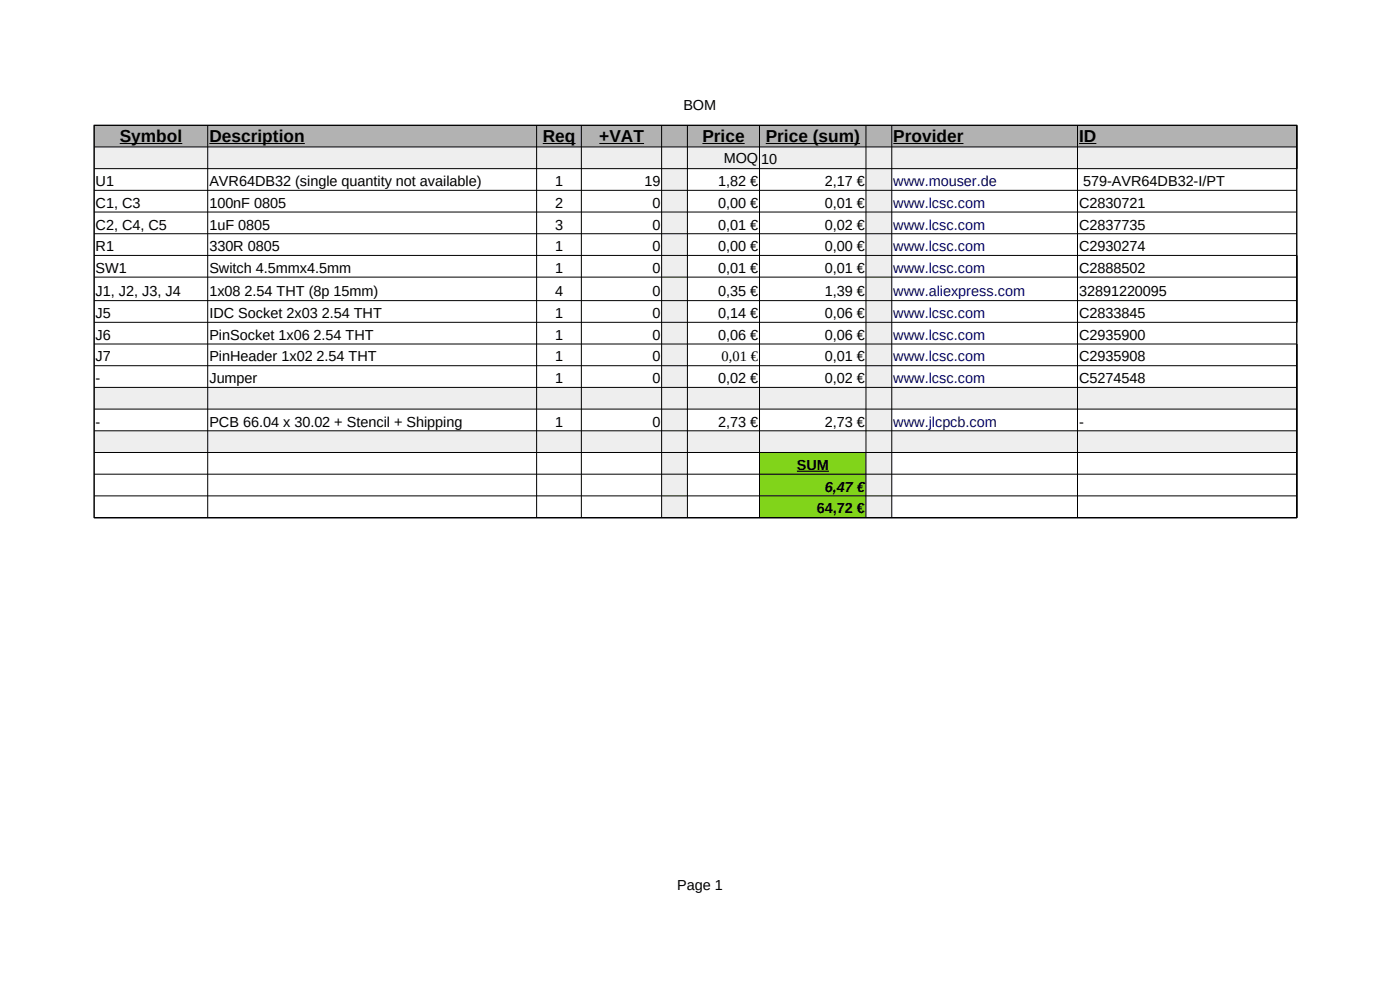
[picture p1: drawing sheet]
<svg xmlns="http://www.w3.org/2000/svg" width="297mm" height="210mm" viewBox="0 0 297 210" stroke-linecap="round" stroke-linejoin="round" font-family="sans-serif">
<defs><g id="words">
<g font-size="3.7">
<text x="25.4" y="30.1">Symbol</text>
<text x="44.4" y="30.1">Description</text>
<text x="115.1" y="30.1">Req</text>
<text x="127.1" y="30.1">+VAT</text>
<text x="149" y="30.1">Price</text>
<text x="162.5" y="30.1">Price (sum)</text>
<text x="189.5" y="30.1">Provider</text>
<text x="228.9" y="30.1">ID</text>
</g>
<g font-size="3.1">
<text x="145" y="23.3">BOM</text>
<text x="153.5" y="34.6">MOQ</text>
<text x="161.5" y="34.9">10</text>
<text x="20.3" y="39.5">U1</text>
<text x="44.4" y="39.5">AVR64DB32 (single quantity not available)</text>
<text x="117.8" y="39.5">1</text>
<text x="136.7" y="39.5">19</text>
<text x="152.4" y="39.5">1,82 €</text>
<text x="175" y="39.5">2,17 €</text>
<text x="229.8" y="39.5">579-AVR64DB32-I/PT</text>
<text x="20.3" y="44.1">C1, C3</text>
<text x="44.4" y="44.1">100nF 0805</text>
<text x="117.8" y="44.1">2</text>
<text x="138.4" y="44.1">0</text>
<text x="152.4" y="44.1">0,00 €</text>
<text x="175" y="44.1">0,01 €</text>
<text x="228.9" y="44.1">C2830721</text>
<text x="20.3" y="48.7">C2, C4, C5</text>
<text x="20.3" y="53.3">R1</text>
<text x="44.4" y="48.7">1uF 0805</text>
<text x="44.4" y="53.3">330R 0805</text>
<text x="117.8" y="48.7">3</text>
<text x="117.8" y="53.3">1</text>
<text x="138.4" y="48.7">0</text>
<text x="138.4" y="53.3">0</text>
<text x="152.4" y="48.7">0,01 €</text>
<text x="152.4" y="53.3">0,00 €</text>
<text x="175" y="48.7">0,02 €</text>
<text x="175" y="53.3">0,00 €</text>
<text x="228.9" y="48.7">C2837735</text>
<text x="228.9" y="53.3">C2930274</text>
<text x="20.3" y="57.9">SW1</text>
<text x="44.4" y="57.9">Switch 4.5mmx4.5mm</text>
<text x="117.8" y="57.9">1</text>
<text x="138.4" y="57.9">0</text>
<text x="152.4" y="57.9">0,01 €</text>
<text x="175" y="57.9">0,01 €</text>
<text x="228.9" y="57.9">C2888502</text>
<text x="20.3" y="62.9">J1, J2, J3, J4</text>
<text x="44.4" y="62.9">1x08 2.54 THT (8p 15mm)</text>
<text x="117.8" y="62.9">4</text>
<text x="138.4" y="62.9">0</text>
<text x="152.4" y="62.9">0,35 €</text>
<text x="175" y="62.9">1,39 €</text>
<text x="228.9" y="62.9">32891220095</text>
<text x="20.3" y="67.5">J5</text>
<text x="44.4" y="67.5">IDC Socket 2x03 2.54 THT</text>
<text x="117.8" y="67.5">1</text>
<text x="138.4" y="67.5">0</text>
<text x="152.4" y="67.5">0,14 €</text>
<text x="175" y="67.5">0,06 €</text>
<text x="228.9" y="67.5">C2833845</text>
<text x="20.3" y="72.1">J6</text>
<text x="20.3" y="76.7">J7</text>
<text x="44.4" y="72.1">PinSocket 1x06 2.54 THT</text>
<text x="44.4" y="76.7">PinHeader 1x02 2.54 THT</text>
<text x="117.8" y="72.1">1</text>
<text x="117.8" y="76.7">1</text>
<text x="138.4" y="72.1">0</text>
<text x="138.4" y="76.7">0</text>
<text x="152.4" y="72.1">0,06 €</text>
<text x="153.1" y="76.6">0,01 €</text>
<text x="175" y="72.1">0,06 €</text>
<text x="175" y="76.7">0,01 €</text>
<text x="228.9" y="72.1">C2935900</text>
<text x="228.9" y="76.7">C2935908</text>
<text x="20.3" y="81.3">-</text>
<text x="44.4" y="81.3">Jumper</text>
<text x="117.8" y="81.3">1</text>
<text x="138.4" y="81.3">0</text>
<text x="152.4" y="81.3">0,02 €</text>
<text x="175" y="81.3">0,02 €</text>
<text x="228.9" y="81.3">C5274548</text>
<text x="20.3" y="90.5">-</text>
<text x="44.4" y="90.5">PCB 66.04 x 30.02 + Stencil + Shipping</text>
<text x="117.8" y="90.5">1</text>
<text x="138.4" y="90.5">0</text>
<text x="152.4" y="90.5">2,73 €</text>
<text x="175" y="90.5">2,73 €</text>
<text x="228.9" y="90.5">-</text>
<text x="169" y="99.7">SUM</text>
<text x="175" y="104.3">6,47 €</text>
<text x="173.3" y="108.9">64,72 €</text>
<text x="143.7" y="188.8">Page 1</text>
</g>
<g font-size="3.1" fill="#000080">
<text x="189.5" y="39.5">www.mouser.de</text>
<text x="189.5" y="44.1">www.lcsc.com</text>
<text x="189.5" y="48.7">www.lcsc.com</text>
<text x="189.5" y="53.3">www.lcsc.com</text>
<text x="189.5" y="57.9">www.lcsc.com</text>
<text x="189.5" y="62.9">www.aliexpress.com</text>
<text x="189.5" y="67.5">www.lcsc.com</text>
<text x="189.5" y="72.1">www.lcsc.com</text>
<text x="189.5" y="76.7">www.lcsc.com</text>
<text x="189.5" y="81.3">www.lcsc.com</text>
<text x="189.5" y="90.5">www.jlcpcb.com</text>
</g>
</g></defs>
<path d="M20 26.6h255.1v4.6h-255.1z" fill-rule="evenodd" fill="#b2b2b2"/>
<g fill="#eee">
<path d="M20 31.2h255.1v4.6h-255.1z" fill-rule="evenodd"/>
<path d="M140.4 35.8h5.4v18.4h-5.4z" fill-rule="evenodd"/>
<path d="M183.7 35.8h5.5v18.4h-5.5z" fill-rule="evenodd"/>
<path d="M140.4 54.2h5.4v4.6h-5.4z" fill-rule="evenodd"/>
<path d="M183.7 54.2h5.5v4.6h-5.5z" fill-rule="evenodd"/>
<path d="M140.4 58.8h5.4v5h-5.4z" fill-rule="evenodd"/>
<path d="M183.7 58.8h5.5v5h-5.5z" fill-rule="evenodd"/>
<path d="M140.4 63.8h5.4v18.4h-5.4z" fill-rule="evenodd"/>
<path d="M183.7 63.8h5.5v18.4h-5.5z" fill-rule="evenodd"/>
<path d="M20 82.2h255.1v4.6h-255.1z" fill-rule="evenodd"/>
<path d="M140.4 86.8h5.4v4.6h-5.4z" fill-rule="evenodd"/>
<path d="M183.7 86.8h5.5v4.6h-5.5z" fill-rule="evenodd"/>
<path d="M20 91.4h255.1v4.6h-255.1z" fill-rule="evenodd"/>
<path d="M140.4 96h5.4v4.6h-5.4z" fill-rule="evenodd"/>
</g>
<path d="M161.1 96h22.6v4.6h-22.6z" fill-rule="evenodd" fill="#81d41a"/>
<g fill="#eee">
<path d="M183.7 96h5.5v4.6h-5.5z" fill-rule="evenodd"/>
<path d="M140.4 100.6h5.4v4.6h-5.4z" fill-rule="evenodd"/>
</g>
<path d="M161.1 100.6h22.6v4.6h-22.6z" fill-rule="evenodd" fill="#81d41a"/>
<g fill="#eee">
<path d="M183.7 100.6h5.5v4.6h-5.5z" fill-rule="evenodd"/>
<path d="M140.4 105.2h5.4v4.6h-5.4z" fill-rule="evenodd"/>
</g>
<path d="M161.1 105.2h22.6v4.6h-22.6z" fill-rule="evenodd" fill="#81d41a"/>
<path d="M183.7 105.2h5.5v4.6h-5.5z" fill-rule="evenodd" fill="#eee"/>
<g fill="none" stroke="#000" stroke-width=".21">
<path d="M20 26.6h255.1v83.2h-255.1zM20 26.6h255.1M20 26.6v83.2M20 31.2h255.1M20 35.8h255.1M25.4 30.4h13.3M44.1 26.6v83.2M44.4 30.4h20.3M113.8 26.6v83.2M115.1 30.4h7M123.3 26.6v83.2M127.1 30.4h9.5"/>
<path d="M140.4 26.6v83.2M145.8 26.6v83.2M149 30.4h9M161.1 26.6v83.2M162.5 30.4h20M183.7 26.6v83.2M189.2 26.6v83.2M189.5 30.4h14.9M228.6 26.6v83.2M228.9 30.4h3.7M275.1 26.6v83.2M20 40.4h255.1"/>
<path d="M20 45h255.1M20 49.6h255.1M20 54.2h255.1M20 58.8h255.1M20 63.8h255.1M20 68.4h255.1M20 73h255.1M20 77.6h255.1M20 82.2h255.1M20 86.8h255.1M20 91.4h255.1M20 96h255.1"/>
<path d="M169 100h6.9M20 109.8h255.1M20 100.6h255.1M20 105.2h255.1"/>
</g>
<use href="#words"/>
</svg>
